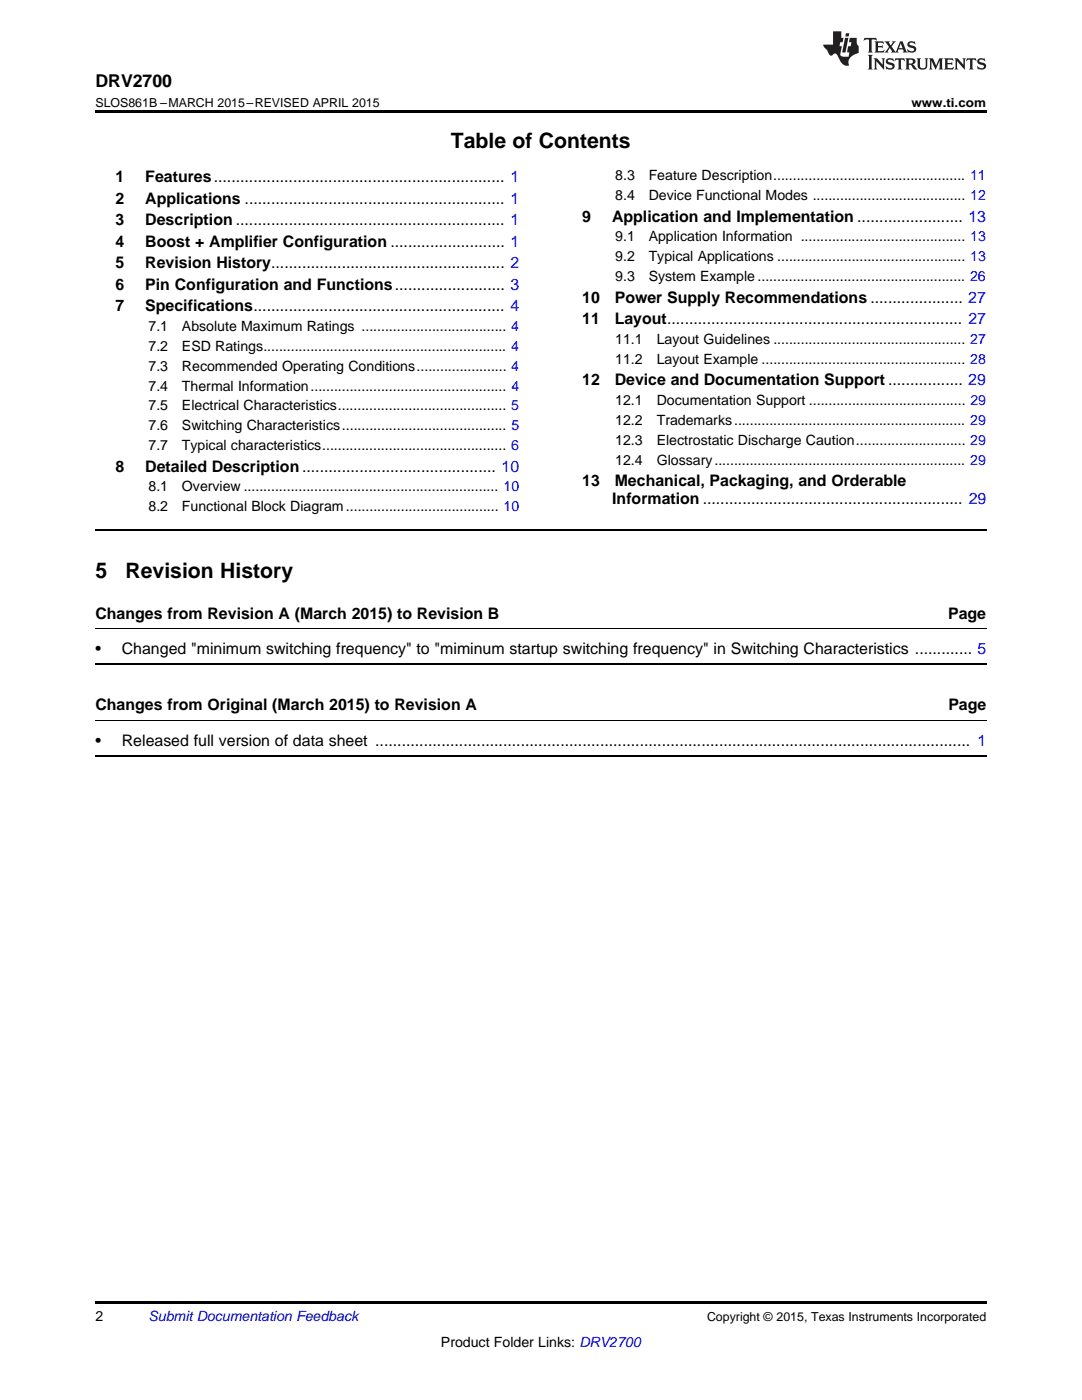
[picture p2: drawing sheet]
<svg xmlns="http://www.w3.org/2000/svg" width="216mm" height="279mm" viewBox="0 0 216 279" stroke-linecap="round" stroke-linejoin="round" font-family="sans-serif">
<defs><g id="words">
<g font-size="4.2">
<text x="90" y="29.6">Table of Contents</text>
<text x="19" y="115.3">5</text>
<text x="25" y="115.3">Revision History</text>
</g>
<text font-size="3.5" x="19" y="17.3">DRV2700</text>
<g font-size="3.2">
<text x="23" y="36.3">1</text>
<text x="23" y="40.6">2</text>
<text x="29" y="36.3">Features.................................................................. 1</text>
<text x="29" y="40.6">Applications ........................................................... 1</text>
<text x="23" y="44.9">3</text>
<text x="29" y="44.9">Description ............................................................. 1</text>
<text x="116.2" y="44.2">9</text>
<text x="122.1" y="44.2">Application and Implementation ........................ 13</text>
<text x="23" y="49.2">4</text>
<text x="23" y="53.6">5</text>
<text x="29" y="49.2">Boost + Amplifier Configuration .......................... 1</text>
<text x="29" y="53.6">Revision History..................................................... 2</text>
<text x="23" y="57.9">6</text>
<text x="29" y="57.9">Pin Configuration and Functions......................... 3</text>
<text x="23" y="62.2">7</text>
<text x="29" y="62.2">Specifications......................................................... 4</text>
<text x="116.2" y="60.4">10</text>
<text x="116.2" y="64.7">11</text>
<text x="122.7" y="60.4">Power Supply Recommendations ..................... 27</text>
<text x="122.7" y="64.7">Layout................................................................... 27</text>
<text x="116.2" y="76.9">12</text>
<text x="122.7" y="76.9">Device and Documentation Support ................. 29</text>
<text x="23" y="94.1">8</text>
<text x="29" y="94.1">Detailed Description............................................ 10</text>
<text x="116.2" y="97">13</text>
<text x="122.2" y="100.5">Information ........................................................... 29</text>
<text x="122.7" y="97">Mechanical, Packaging, and Orderable</text>
<text x="19" y="123.4">Changes from Revision A (March 2015) to Revision B</text>
<text x="189.2" y="123.4">Page</text>
<text x="19" y="130.5">•</text>
<text x="24.3" y="130.5">Changed &quot;minimum switching frequency&quot; to &quot;miminum startup switching frequency&quot; in Switching Characteristics ............. 5</text>
<text x="19" y="141.8">Changes from Original (March 2015) to Revision A</text>
<text x="189.2" y="141.8">Page</text>
<text x="19" y="148.8">•</text>
<text x="24.3" y="148.8">Released full version of data sheet ....................................................................................................................................... 1</text>
</g>
<g font-size="2.8">
<text x="122.8" y="36">8.3</text>
<text x="129.4" y="36">Feature Description................................................. 11</text>
<text x="122.8" y="39.9">8.4</text>
<text x="129.4" y="39.9">Device Functional Modes ....................................... 12</text>
<text x="122.8" y="48.2">9.1</text>
<text x="122.8" y="52.1">9.2</text>
<text x="129.4" y="48.2">Application Information .......................................... 13</text>
<text x="129.4" y="52.1">Typical Applications ................................................ 13</text>
<text x="122.8" y="56.1">9.3</text>
<text x="129.4" y="56.1">System Example ..................................................... 26</text>
<text x="29.6" y="66.1">7.1</text>
<text x="29.6" y="70.1">7.2</text>
<text x="36.3" y="66.1">Absolute Maximum Ratings ..................................... 4</text>
<text x="36.3" y="70.1">ESD Ratings.............................................................. 4</text>
<text x="122.8" y="68.7">11.1</text>
<text x="131" y="68.7">Layout Guidelines ................................................. 27</text>
<text x="29.6" y="74">7.3</text>
<text x="29.6" y="78">7.4</text>
<text x="36.3" y="74">Recommended Operating Conditions....................... 4</text>
<text x="36.3" y="78">Thermal Information.................................................. 4</text>
<text x="122.8" y="72.6">11.2</text>
<text x="131" y="72.6">Layout Example .................................................... 28</text>
<text x="29.6" y="81.9">7.5</text>
<text x="36.3" y="81.9">Electrical Characteristics........................................... 5</text>
<text x="122.8" y="80.9">12.1</text>
<text x="131" y="80.9">Documentation Support ........................................ 29</text>
<text x="29.6" y="85.9">7.6</text>
<text x="29.6" y="89.8">7.7</text>
<text x="36.3" y="85.9">Switching Characteristics.......................................... 5</text>
<text x="36.3" y="89.8">Typical characteristics............................................... 6</text>
<text x="122.8" y="84.8">12.2</text>
<text x="122.8" y="88.8">12.3</text>
<text x="131" y="84.8">Trademarks........................................................... 29</text>
<text x="131" y="88.8">Electrostatic Discharge Caution............................ 29</text>
<text x="122.8" y="92.7">12.4</text>
<text x="131" y="92.7">Glossary................................................................ 29</text>
<text x="29.6" y="98.1">8.1</text>
<text x="36.3" y="98.1">Overview ................................................................. 10</text>
<text x="29.6" y="102">8.2</text>
<text x="36.3" y="102">Functional Block Diagram....................................... 10</text>
<text x="19" y="263.6">2</text>
<text x="88" y="268.9">Product Folder Links: DRV2700</text>
</g>
<text font-size="2.8" fill="#0000c8" x="29.6" y="263.6">Submit Documentation Feedback</text>
<g font-size="2.5">
<text x="19" y="21.4">SLOS861B –MARCH 2015–REVISED APRIL 2015</text>
<text x="181.9" y="21.4">www.ti.com</text>
<text x="141.1" y="263.6">Copyright © 2015, Texas Instruments Incorporated</text>
</g>
</g></defs>
<path d="M19 22h177.8v.5h-177.8zM19 259.7h177.8v.5h-177.8z" fill="#000"/>
<path d="M19 105.7h177.8M19 132.4h177.8M19 150.8h177.8" fill="none" stroke="#000" stroke-width=".35"/>
<path d="M19 125.5h177.8M19 143.8h177.8" fill="none" stroke="#000" stroke-width=".2"/>
<g fill="#231f20">
<path d="M172.5 7.6l-.1 .5 .4-.2h.6v.1v2.1l-.2 .4h.9l-.2-.4v-2.1l.1-.1h.5l.5 .2-.2-.5zM174.5 8.3l.2 .3v1.5l-.2 .4h1.8l.2-.6a1.04 1.04 0 0 1-1.3 .2v-.7h.6l.3 .2v-.6l-.3 .2h-.6v-.6l.8-.1 .4 .3-.2-.5zM176.5 8.3l.9 1.1-.9 1.1h.8l-.2-.2 .4-.7 .5 .7-.2 .2h1.5l-.2-.2 .2-.4h.9l.1 .4-.2 .2h1l-.3-.3-.7-1.9h-.5l-.9 2-.8-1 .9-1h-.8l.1 .3-.4 .5-.3-.6 .1-.2zM179.7 8.6l.4 1h-.7zM181.3 8.4a.63 .63 0 0 0-.2 .7 .63 .63 0 0 0 .6 .4l.6 .2 .1 .2a.75 .75 0 0 1-.7 .4 .75 .75 0 0 1-.6-.5l.1 .7 .1-.1a1.11 1.11 0 0 0 1.5-.6 1.13 1.13 0 0 0-1.2-.8l-.1-.4a1.04 1.04 0 0 1 1.2 .2l-.2-.5-.2 .1-.4-.2zM173.2 10.9l.2 .4v2.2l-.2 .4h1l-.3-.4v-2.2l.3-.4zM174.3 11.6l.3 .4v1.5l-.3 .4h.8l-.2-.4v-1.3l1.5 1.7v-1.9l.2-.4h-.7l.2 .4v.9l-1.1-1.3zM177 11.8a.62 .62 0 0 0-.2 .7 .62 .62 0 0 0 .6 .4l.6 .1 .1 .3a.76 .76 0 0 1-.7 .3 .76 .76 0 0 1-.7-.4l.2 .7 .1-.1a1.11 1.11 0 0 0 1.5-.6 1.13 1.13 0 0 0-1.2-.8l-.1-.4a1.04 1.04 0 0 1 1.2 .2l-.2-.6-.2 .1-.5-.1zM178.7 11.6l-.2 .6a.61 .61 0 0 1 .8-.3v1.6l-.2 .4h.9l-.2-.4v-1.6a.63 .63 0 0 1 .7 .3l-.1-.6zM180.6 11.6l.3 .4v1.5l-.3 .4h1l-.2-.2-.1-.8 .6 .2a.76 .76 0 0 0 1.2 .7l-1-1a.58 .58 0 0 0 .6-.5 .58 .58 0 0 0-.5-.6zM181.4 11.9h.1a.45 .45 0 0 1 .5 .1 .45 .45 0 0 1 .1 .5l-.8 .2zM182.9 11.6l.2 .2a2.17 2.17 0 0 0 .3 1.9 .99 .99 0 0 0 1.6-.6v-1.1l.2-.4h-.7l.2 .2a1.92 1.92 0 0 1-.2 1.8 .6 .6 0 0 1-.9-.5v-1.1l.2-.4zM185.4 11.6l.2 .4v1.5l-.2 .4h.7l-.2-.4v-1.4l.8 1.8 .8-1.8v1.4l-.2 .4h.9l-.2-.4v-1.5l.2-.4h-.8l-.6 1.5-.6-1.5zM188.4 11.6l.2 .4v1.5l-.2 .4h1.8l.1-.6a1.04 1.04 0 0 1-1.2 .1v-.6h.5l.4 .2v-.6l-.4 .2h-.5v-.7h.8l.3 .3-.1-.6zM190.5 11.6l.2 .4v1.5l-.2 .4h.7l-.2-.4v-1.3l1.5 1.7v-1.9l.2-.4h-.7l.2 .4v.9l-1.1-1.3zM192.9 11.6l-.1 .6a.61 .61 0 0 1 .7-.3l.1 1.6-.3 .4h1l-.3-.4 .1-1.6a.63 .63 0 0 1 .7 .3l-.1-.6zM195.2 11.8a.62 .62 0 0 0-.2 .7 .62 .62 0 0 0 .6 .4l.6 .1 .1 .3a.76 .76 0 0 1-.7 .3 .76 .76 0 0 1-.6-.4l.1 .7 .1-.1a1.11 1.11 0 0 0 1.6-.6 1.13 1.13 0 0 0-1.3-.8l-.1-.4a1.04 1.04 0 0 1 1.2 .2l-.1-.6-.2 .1-.5-.1z"/>
<path d="M166.2 6.3v2.6h-1.9v.4l.8 .9a.91 .91 0 0 0 1 .8 .56 .56 0 0 1 .5-.3 .56 .56 0 0 1 .5 .3l.4 .8a1.53 1.53 0 0 0 1.9 1.2 1.54 1.54 0 0 1 1-2.1l.9-.3v-1.4a1.52 1.52 0 0 1-.4-1.6h-1.3l-.2 .8h.5l-.2 .8h-.5l-.1 1v.2l.4 .1-.2 .8a1.93 1.93 0 0 1-1.6-.3l.3-1.8h-.5l.2-.8h.4l.2-.8h-.4v-1.3zM168.6 7.6l-.6 2.9h.7l.6-2.9zM168.8 6.6l-.1 .7h.6l.2-.7z"/>
</g>
<use href="#words"/>
</svg>
